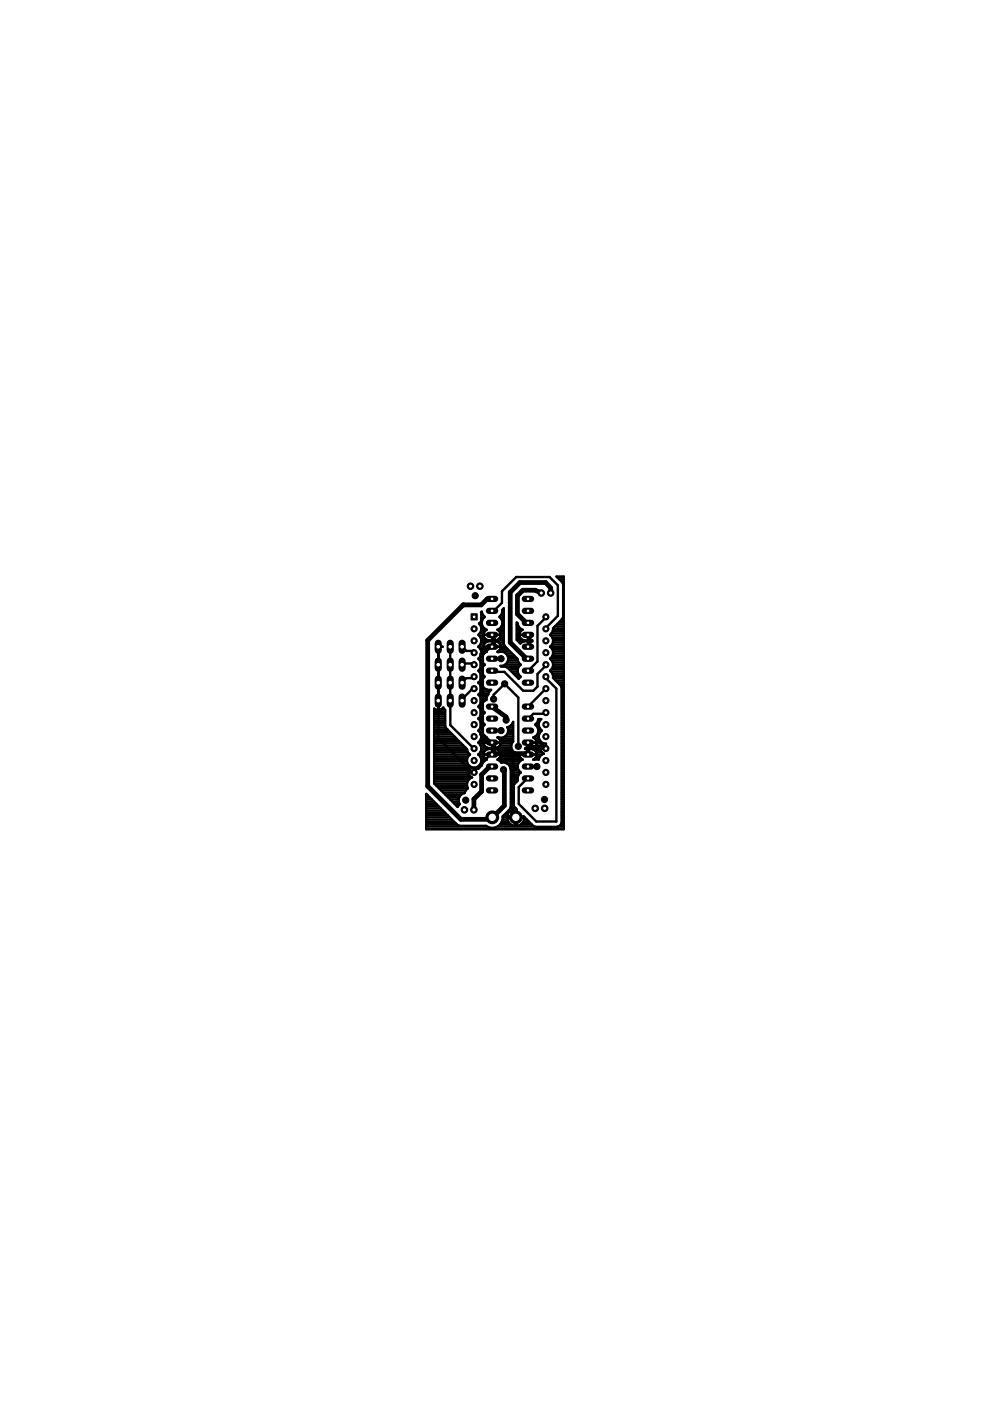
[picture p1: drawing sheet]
<svg xmlns="http://www.w3.org/2000/svg" width="210mm" height="297mm" viewBox="0 0 210 297" stroke-linecap="round" stroke-linejoin="round" font-family="sans-serif">
<g fill="none" stroke="#000" stroke-width=".51">
<path d="M92.9 137.1h1M92.9 137.1v.1M92.9 137.1v13.5M92.9 139v.1M92.9 140h.1M92.9 139.5h.1M92.9 138.6h.1M92.9 138.1h.1M92.9 137.6h.1M93 137.1l-.1 3.8M95.5 137.1v16.6l5 5M98 137.1l.9 .9h1.3l.3 .4"/>
<path d="M101.4 137.1h5.7M101.4 137.1l.6 1M101.6 139.5h.6M101.6 134.7h.9M101.7 134.3h.9M101.7 140h.5M101.7 132.4h.5M101.8 137.6h.8M101.8 136.7h.8M101.9 139h.4M101.9 135.2h.8M101.9 131.9h.3"/>
<path d="M102 133.8h.8M102 132.8h.4M102 130l.2-.3 .2 .7 .4 .4-.4 .4-.2 .5v.7M102 130v1.6l-.4 .6a1.5 1.5 0 0 1-.2 2.4l.4 .4 .2 .6v.6M102 138.1v.6l-.2 .6-.4 .4a1.55 1.55 0 0 1 0 2.5 1.55 1.55 0 0 1 0 2.5M102 136.2l-.2 .5-.4 .4M102 138.6h.6M102 138.1h1M102 136.2h1M102 135.7h1.3M102 133.3h.8M102 131.4h.3"/>
<path d="M102 130.9h.6M102 130.5h.5M102 130h.2M102.2 132.4l.2 .5 .8 .6a1.17 1.17 0 0 0-.7 1.3 1.17 1.17 0 0 0 1.1 1h1.5l.5-.2 .4-.4M102.2 140l.2 .5 .4 .4M102.5 134.6h3.7M102.6 136.7l.3-.5 .7-.2h1.8l.7 .7M102.6 136.7v.9M102.6 137.6l.6 .6a1.54 1.54 0 0 0-1 1.8M104.3 129.5l.3 .1 1.8-1.8v-2.4l3.1-3.1h7l1.8 1.8v6.5l-2.6 2.5v.2M104.3 136l.1 1.1M104.3 136.7h.1"/>
<path d="M104.3 136.2h.1M104.3 135.7h.1M104.3 135.2l.1 .1M104.3 134.7l.1 .1M104.6 134.9l-.3-.3v1.2M105.3 135.7h1.5M105.7 138.1h2.4M105.7 136.2h1.1M105.9 133.8h.9M105.9 133.3h.9M106 135.2h.8M106 130.9h.8"/>
<path d="M106.1 136.7v.9M106.1 137.6l-.6 .6 .1 .1a1.52 1.52 0 0 1 1.6 .2 1.52 1.52 0 0 1 .5 1.5M106.1 137.6h1.5M106.1 136.7h.8M106.1 134.3h.7M106.2 134.7h.6M106.2 130.5h.6M106.3 132.8h.5M106.4 131.4h.4M106.4 130h.4M106.5 132.4l-.2 .5-.8 .6a1.15 1.15 0 0 1 .5 1.7M106.5 132.4h.3"/>
<path d="M106.5 131.9h.3M106.5 129.5h.3M106.8 129h.1M106.8 129v7.5l.2 .5 2.8 2.7v.3M106.8 129l-.3 .3v.5l-.2 .6-.4 .4 .4 .4 .2 .5v.7M107.3 138.6h1.3M107.6 139h1.5M107.7 140a1.5 1.5 0 0 1-1.6 1.2l.2 .2h.9l.4 .1 2.4 2.4 .4-.4-.4-.4-.2-.6v-.6M107.7 140h2.1M107.7 139.5h1.8M109.6 132l.2 .2a1.39 1.39 0 0 0 1 1.3 1.17 1.17 0 0 0-.7 1.3 1.17 1.17 0 0 0 1.1 1l1.7-.1v.3h-1.7l-.5 .1-.4 .3-.7-.7zM109.6 135.2h.7"/>
<path d="M109.6 134.7h.5M109.6 134.3h.6M109.6 133.8h.8M109.6 133.3h.8M109.6 132.8h.4M109.6 132.4h.2M109.6 135.7h1.3M109.8 140l.2 .5 .4 .4-.4 .5-.2 .5M110.1 136.2h.5M110.1 134.6h1.9M112 137.1h.9M112 134.6l.2 .3"/>
<path d="M112 137.1h.1M112 136.2h.1M112 134.6v1.2M112 136v1.1M112 134.6h.1M112 136.7h.1M112 135.7h.1M112 135.2v.1M112 134.7v.1M115.7 130.8l-1.7 1.9v7.5l-2 2M116.6 137.1h2.9M116.6 137.1l.7 1"/>
<path d="M116.8 139.5h2.7M116.8 134.7h2.7M116.9 134.3h2.6M116.9 140h2.6M117.1 137.6h2.4M117.1 136.7h2.4M117.1 139h2.4M117.1 135.2h2.4M117.2 133.8h2.3M117.3 136.2l-.3 .5-.4 .4M117.3 138.1v.6l-.3 .6-.4 .4a1.55 1.55 0 0 1 0 2.5l.7 1v.5l1.6 1.7 .2 .4v28.6l-.2 .4-.7 .5h-4.7l-.4-.2-2-2h-3.6a1.82 1.82 0 0 1 1.7-1.7v3.7a1.82 1.82 0 0 1-1.7-1.6h3.7l-.2 .6-.4 .6M117.3 136.2v-.6l-.3-.6-.4-.4 .4-.4 .3-1 1.9-2 .2-.4v-6.9l-.2-.4-1.2-1.3h1.5v53.6h-29.1v-7.5l6.1 6.2"/>
<path d="M117.3 138.6h2.2M117.3 138.1h2.2M117.3 136.2h2.2M117.3 135.7h2.2M117.3 133.3h2.2M117.6 132.8h1.9M118.1 132.4h1.4M118.1 122.4h1.4M118.6 131.9h.9M118.6 122.9h.9M119 131.4h.5M119.1 123.3h.4"/>
<path d="M119.4 130.9h.1M119.4 123.8h.1M119.4 130.5h.1M119.4 130h.1M119.4 129.5h.1M119.4 129h.1M119.4 128.6h.1M119.4 128.1h.1M119.4 127.6h.1M119.4 127.1h.1M119.4 126.7h.1M119.4 126.2h.1"/>
<path d="M119.4 125.7h.1M119.4 125.2h.1M119.4 124.8h.1M119.4 124.3h.1M92.1 160h7.6M92.1 159.5h7.1M92.1 159h6.9M92.1 158.5h6.6M92.1 158.1h6.2M92.1 157.6h5.7M92.1 157.1h5.2M92.1 156.6h4.7"/>
<path d="M92.1 156.2h4.3M92.1 155.7h3.8M92.1 155.2h3.3M92.1 154.7h2.8M92.1 154.3h2.4M92.1 153.8h2.3M92.1 153.3h2.3M92.1 152.8h2.3M92.1 152.4h2.3M92.1 151.9h2.3M92.1 151.4h2.3M92.1 150.9h2.3"/>
<path d="M92.1 150.5h.3M92.9 140.9v3.8M92.9 144.7l.1 11.8 7.2 7.3M92.9 140.9h.1M92.9 144.7v.1M92.9 143.8h.1M92.9 143.3h.1M92.9 140.5h.1M92.9 147.1v.1M92.9 146.2h.1M92.9 150.5h.1M92.9 150h.1"/>
<path d="M92.9 149.5h.1M92.9 149v.1M92.9 148.1h.1M92.9 147.6h.1M92.9 146.6v.1M92.9 145.7h.1M92.9 145.2h.1M92.9 144.3h.1M92.9 142.8v.1M92.9 142.4h.1M92.9 141.9h.1M92.9 141.4h.1"/>
<path d="M93.5 150.5h.8M95.5 148.5v.1M95.5 140.9h.1M95.5 144.7v.1M98 140.9v-.2h2.2l.3 .2M99 159v-.2l-4.4-4.4-.2-.5v-3.4l-.4-.5a1.27 1.27 0 0 1-1.9 .2v15.9l4.9 5 .5-.6-.3-.5M99 159l.7 1M99.7 160l-.4 .4-.3 .5M100.5 146h-.3l-2.2 2.2v.3M100.5 143.5l-.3 .3h-1.3l-.9 .9M101.4 160h13.5M101.4 152.4a1.55 1.55 0 0 1 0 2.5 1.55 1.55 0 0 1 0 2.5l.4 .4 .2 .6v.6"/>
<path d="M101.4 160l.4 .4 .2 .5M101.4 144.7l.6 1M101.4 152.4h.8M101.4 144.7h.8M101.6 157.6h.9M101.6 154.7h.6M101.6 150h.6M101.6 147.1h1.9M101.6 142.4h.6M101.7 149.5h.5M101.7 141.9h.5M101.7 157.1h.9"/>
<path d="M101.7 155.2h.5M101.7 147.6h1.6M101.8 159.5h.8M101.8 152.8h.4M101.8 151.9h.4M101.8 145.2h.4M101.8 144.3h.4M101.9 158.1h.8M101.9 154.3h.4M101.9 150.5h.4M101.9 146.6h1.8M101.9 142.8h.4"/>
<path d="M102 156.6h.8M102 149h.4M102 141.4h.4M102 155.7h.4M102 148.1h1.1M102 140.5h.4M102 145.7v.6l-.2 .6-.4 .4a1.55 1.55 0 0 1 0 2.5l.4 .4 .2 .6v.6M102 159l-.6 1M102 151.4l-.2 .6-.4 .4M102 159h1M102 158.5h1.3M102 156.2h.8"/>
<path d="M102 153.8h.6M102 153.3h.5M102 151.4h.5M102 150.9h.6M102 148.5h.8M102 146.2h1.1M102 145.7h.5M102 143.8h.5M102 143.3h.6M102 140.9h.8M102.2 155.2l.2 .6 .8 .6a1.17 1.17 0 0 0-.7 1.2 1.17 1.17 0 0 0 1.1 1h1.7l.7-.5M102.2 141.9v.6l.2 .6 .4 .4a1.57 1.57 0 0 0-.5 1.9 1.57 1.57 0 0 0 1.8 .9l-.4 .4-.3 .7-.3 1a1.51 1.51 0 0 0-1 1.2 1.51 1.51 0 0 0 .7 1.5 1.55 1.55 0 0 0 0 2.5l-.4 .4-.2 .6v.6"/>
<path d="M102.5 157.4h3.7M102.6 159.5l.5-.5 .5-.2h1.7l.3 .2 .5 .5M102.6 159.5v.9M102.8 140.9l-.6 1M104.3 160l-.1-.2-3.7 3.8M104.3 157.4l-.2 .3M104.3 160h.1M104.3 157.4v1.2M104.3 158.8v1.2M104.3 157.4l.1 .1M104.3 159.5h.1M104.3 159h.1"/>
<path d="M104.3 158.5l.1 .1M104.3 158.1h.1M104.3 157.6h.1M104.3 149.8l.1 .1M104.6 159.8l-.3 .2M104.6 148.2v-.9l2.4-2.3 2.9 2.9v10.3M105.3 158.5h3.1M105.7 159h2.9M105.9 156.6h2.9M106 158.1h2.4M106.1 159.5v.9M106.1 159.5h2.9"/>
<path d="M106.1 157.1h2.7M106.2 157.6h2.3M107.1 156.2h1.7M107.1 140.9h3.3M107.3 141.4h2.7M107.5 155.7h1.3M107.5 140.5h2.5M107.6 154.3h1.2M107.7 155.2a1.51 1.51 0 0 1-2.1 1.1l-.1 .1a1.18 1.18 0 0 1 .5 1.7M107.7 155.2l-.1-1a1.53 1.53 0 0 0 1.2-1.1v4.1l-.4 .7v.6M107.7 155.2h1.1M107.7 154.7h1.1"/>
<path d="M107.9 141.9h1.9M108.3 153.8h.5M108.4 158.5l.2 .6 .5 .4M108.4 142.4h1.4M108.7 153.3h.1M108.9 142.8h1M109.1 159.5l.5 .2h.5l.1 .7M109.4 143.3h.8M109.9 143.8h.2M111.8 159.8l.2 .2M112 158.3l.2 .2M112 157.4v1.2"/>
<path d="M112 158.8v1.2M112 157.4v.1M112 157.4h1.8M112 159.5h.1M112 159h.1M112 158.5v.1M112 158.1h.1M112 157.6h.1M113 158.5h1.6M113.3 159h1.3M113.5 156.6h.8M113.5 156.2h.7"/>
<path d="M113.6 158.1h1.2M113.6 158.1l-.7 .5h-1.5l-.1 .2h1.4a1.18 1.18 0 0 1 1.1 1 1.18 1.18 0 0 1-.7 1.3l1.1-.2M113.6 153.8h.6M113.7 159.5h1.2M113.7 157.1h.9M113.7 157.6h1.5M113.8 153.3h.4M113.9 155.7h.4M114 154.3h.4M114 152.8h.4M114.1 155.2h.5M114.1 155.2l-.2 .6-.8 .6a1.17 1.17 0 0 1 .5 1.7"/>
<path d="M114.1 155.2v-.6l-.2-.6-.4-.4 .4-.4 .2-.7h.7a1.52 1.52 0 0 0 .1 2.4 1.53 1.53 0 0 0-.7 1.5 1.53 1.53 0 0 0 1.1 1.2 1.15 1.15 0 0 0-.7 1.1 1.15 1.15 0 0 0 .7 1.1l-.8 .6-.3 .5M114.1 154.7h.6M114.6 158.7h1.1M115.7 140.9v.2l-1.7 1.8v2.7l-.9 .9h-2.2l-4-4h-2.3l-.3-.3M115.7 143.5v.3l2.3 2.2v28.2h-4.3l-3.7-3.8v-3.5l2-1.9M115.7 151.1v.2h-2.6l-1.1 1.1M115.7 157.7v1M115.7 158.7h.1M115.7 157.7h.1M115.7 158.5l.1 .1M115.7 158.1h.1M115.7 146l-3.7 3.8"/>
<path d="M116.8 142.4h2.7M116.9 141.9h2.6M117.1 142.8h2.4M117.2 141.4h2.3M117.2 140.5h2.3M117.3 143.3h2.2M117.3 140.9h2.2M117.3 143.8h2.2M117.8 144.3h1.7M118.3 144.7h1.2M118.7 145.2h.8M119 145.7h.5"/>
<path d="M119.1 160h.4M119.1 159.5h.4M119.1 159h.4M119.1 158.5h.4M119.1 158.1h.4M119.1 157.6h.4M119.1 157.1h.4M119.1 156.6h.4M119.1 156.2h.4M119.1 155.7h.4M119.1 155.2h.4M119.1 154.7h.4"/>
<path d="M119.1 154.3h.4M119.1 153.8h.4M119.1 153.3h.4M119.1 152.8h.4M119.1 152.4h.4M119.1 151.9h.4M119.1 151.4h.4M119.1 150.9h.4M119.1 150.5h.4M119.1 150h.4M119.1 149.5h.4M119.1 149h.4"/>
<path d="M119.1 148.5h.4M119.1 148.1h.4M119.1 147.6h.4M119.1 147.1h.4M119.1 146.6h.4M119.1 146.2h.4M90.4 175.7h29.1M90.4 175.2h12.8M90.4 174.7h6.4M90.4 174.2h5.9M90.4 173.8h5.4M90.4 173.3h5"/>
<path d="M90.4 172.8h4.5M90.4 172.3h4M90.4 171.9h3.5M90.4 171.4h3.1M90.4 170.9h2.6M90.4 170.4h2.1M90.4 170h1.6M90.4 169.5h1.1M90.4 169h.7M90.4 168.5h.2M92.1 165.7h7M92.1 165.2h7.4"/>
<path d="M92.1 164.7h7.8M92.1 164.3h7.4M92.1 163.3h7.4M92.1 162.8h7.8M92.1 162.3h7.4M92.1 161.9h7M92.1 161.4h6.9M92.1 160.9h6.9M92.1 160.4h7.1M92.1 166.2h6.9M92.6 166.6h6.4M93 167.1h6.2"/>
<path d="M93.5 167.6h5.2M94 168.1h4.5M94.5 168.5h3.2M95 169h2.4M95.4 169.5h1.8M95.9 170h1.3M96.4 170.4h1M96.5 174.5h.1M96.9 170.9h.2M99 160.9a1.53 1.53 0 0 0 1.1 1.8M99 166.6l.2 .5M99.2 167.1l-.5 .5-.2 .5a1.53 1.53 0 0 0-1.3 1.9"/>
<path d="M99.4 163.3a1.15 1.15 0 0 0 .7 1.5M100.1 162.7h.1M100.1 162.7l-.7 .6M100.1 164.8h.1M100.1 164.8a1.53 1.53 0 0 0-1.1 1.8M100.5 163.8h-8.4M100.5 163.8h.1M100.5 163.3h.1M100.5 162.8v.1M100.5 162.8v1M101 162.7h.1M101.2 162.8h.4"/>
<path d="M101.6 162.3h.5M101.8 160.4h.8M101.9 161.9h.4M102 160.9a1.53 1.53 0 0 1-1 1.8M102 161.4h.6M102 160.9h1M102.4 161.6l-.2 .7-.8 .7-.4-.3M102.6 160.4l.6 .7-.4 .1M104.6 173.1l-.2 .2M105.6 175.2h7.6M105.7 160.9h4.9M106 161.4h4.2"/>
<path d="M106.1 160.4l-.6 .7 .8 .5a1.65 1.65 0 0 1 2 1.5v8l-.2 .5-1.5 1.5v.6M106.1 174.7h2.1M106.1 160.4h4.1M106.4 174.2h1.4M106.6 173.7a2.21 2.21 0 0 1-3.6 1.4h-5.6l-.9-.6M106.6 173.8h1M106.6 173.3h2.6M106.9 172.8h.7M107.3 172.3h.5M107.5 161.9h2.4M107.8 171.9h.4M108 162.3h1.8"/>
<path d="M108.2 171.4h1.1M108.2 162.8h1.6M108.3 163.8h2.1M108.3 170.9h.7M108.3 170.4h.6M108.3 170h.6M108.3 169.5h.6M108.3 169h.6M108.3 168.5h.6M108.3 168.1h.6M108.3 167.6h.6M108.3 167.1h.6"/>
<path d="M108.3 166.6h.6M108.3 166.2h.8M108.3 165.7h1.3M108.3 165.2h1.5M108.3 164.7h1.5M108.3 164.3h1.7M108.3 163.3h1.7M108.7 172.8l.7 .5M108.9 166.7v4l.7 .9v3.5l1-.4M109.2 174.7h.4M109.2 174.2h.4M109.2 173.8h.4"/>
<path d="M109.2 172.8h.4M109.2 172.3h.4M109.2 171.9h.4M109.6 173.3h1.7M109.8 164.7v.8l-.8 .7-.1 .5M109.8 162.8l.2 .6 .4 .4M110.2 160.4l.6 .7a1.46 1.46 0 0 0-1 1.7M110.4 163.8l-.4 .4-.2 .5M110.6 174.7h2.1M111 174.2h1.2M111.2 173.8h.5M113.3 160.9h.9"/>
<path d="M113.7 160.4h.7M118.4 175.2h1.1M119 174.7h.5M119.1 163.8h.4M119.1 174.2h.4M119.1 173.8h.4M119.1 173.3h.4M119.1 172.8h.4M119.1 172.3h.4M119.1 171.9h.4M119.1 171.4h.4M119.1 170.9h.4"/>
<path d="M119.1 170.4h.4M119.1 170h.4M119.1 169.5h.4M119.1 169h.4M119.1 168.5h.4M119.1 168.1h.4M119.1 167.6h.4M119.1 167.1h.4M119.1 166.6h.4M119.1 166.2h.4M119.1 165.7h.4M119.1 165.2h.4"/>
<path d="M119.1 164.7h.4M119.1 164.3h.4M119.1 163.3h.4M119.1 162.8h.4M119.1 162.3h.4M119.1 161.9h.4M119.1 161.4h.4M119.1 160.9h.4M119.1 160.4h.4"/>
</g>
<g fill="none" stroke="#000" stroke-width="1">
<path d="M103.7 137.1l-1.6 1.6v17l2 2M104.3 127h-1l-1.3 1.2h-3.8l-7.5 7.6v30.9l7 7h6.2l.5-.4M104.6 134.9v2.2M112.2 134.9v2.2M114.8 125.7l-1.3-.6h-2.6l-1.2 1.2v3.9l1.9 1.9h.4M116.8 125.7v-1l-1.1-1.2h-5.5l-2 2.1v10.6l3.4 3.5h.4M104.3 157.4l.3 .2v2.2h7.2M104.4 149.9l2.9 2.1v.7M108.7 159.8v13M112 157.4v.9M115.7 158.5h-3.5l-.2 .2v1.3M104.3 162.5h-.5l-1.7 1.8v3.5l-1.6 1.6v2.3"/>
<path d="M106.7 163.2l.2 .2v7.4l-2.3 2.3"/>
</g>
<path d="M99.9 130.1h1.3v1.3h-1.3z" fill="#000" stroke="#000" stroke-width=".21"/>
<circle cx="100.5" cy="130.8" r=".4" fill="#fff" stroke="#000" stroke-width=".21"/>
<circle cx="100.5" cy="133.3" r=".66" fill="#000" stroke="#000" stroke-width=".21"/>
<circle cx="100.5" cy="133.3" r=".4" fill="#fff" stroke="#000" stroke-width=".21"/>
<circle cx="100.5" cy="135.9" r=".66" fill="#000" stroke="#000" stroke-width=".21"/>
<circle cx="100.5" cy="135.9" r=".4" fill="#fff" stroke="#000" stroke-width=".21"/>
<circle cx="100.5" cy="138.4" r=".66" fill="#000" stroke="#000" stroke-width=".21"/>
<circle cx="100.5" cy="138.4" r=".4" fill="#fff" stroke="#000" stroke-width=".21"/>
<circle cx="100.5" cy="140.9" r=".66" fill="#000" stroke="#000" stroke-width=".21"/>
<circle cx="100.5" cy="140.9" r=".4" fill="#fff" stroke="#000" stroke-width=".21"/>
<circle cx="100.5" cy="143.5" r=".66" fill="#000" stroke="#000" stroke-width=".21"/>
<circle cx="100.5" cy="143.5" r=".4" fill="#fff" stroke="#000" stroke-width=".21"/>
<circle cx="100.5" cy="146" r=".66" fill="#000" stroke="#000" stroke-width=".21"/>
<circle cx="100.5" cy="146" r=".4" fill="#fff" stroke="#000" stroke-width=".21"/>
<circle cx="100.5" cy="148.5" r=".66" fill="#000" stroke="#000" stroke-width=".21"/>
<circle cx="100.5" cy="148.5" r=".4" fill="#fff" stroke="#000" stroke-width=".21"/>
<circle cx="100.5" cy="151.1" r=".66" fill="#000" stroke="#000" stroke-width=".21"/>
<circle cx="100.5" cy="151.1" r=".4" fill="#fff" stroke="#000" stroke-width=".21"/>
<circle cx="100.5" cy="153.6" r=".66" fill="#000" stroke="#000" stroke-width=".21"/>
<circle cx="100.5" cy="153.6" r=".4" fill="#fff" stroke="#000" stroke-width=".21"/>
<circle cx="100.5" cy="156.2" r=".66" fill="#000" stroke="#000" stroke-width=".21"/>
<circle cx="100.5" cy="156.2" r=".4" fill="#fff" stroke="#000" stroke-width=".21"/>
<circle cx="100.5" cy="158.7" r=".66" fill="#000" stroke="#000" stroke-width=".21"/>
<circle cx="100.5" cy="158.7" r=".4" fill="#fff" stroke="#000" stroke-width=".21"/>
<circle cx="100.5" cy="161.2" r=".66" fill="#000" stroke="#000" stroke-width=".21"/>
<circle cx="100.5" cy="161.2" r=".4" fill="#fff" stroke="#000" stroke-width=".21"/>
<circle cx="100.5" cy="163.8" r=".66" fill="#000" stroke="#000" stroke-width=".21"/>
<circle cx="100.5" cy="163.8" r=".4" fill="#fff" stroke="#000" stroke-width=".21"/>
<circle cx="100.5" cy="166.3" r=".66" fill="#000" stroke="#000" stroke-width=".21"/>
<circle cx="100.5" cy="166.3" r=".4" fill="#fff" stroke="#000" stroke-width=".21"/>
<circle cx="115.7" cy="166.3" r=".66" fill="#000" stroke="#000" stroke-width=".21"/>
<circle cx="115.7" cy="166.3" r=".4" fill="#fff" stroke="#000" stroke-width=".21"/>
<circle cx="115.7" cy="163.8" r=".66" fill="#000" stroke="#000" stroke-width=".21"/>
<circle cx="115.7" cy="163.8" r=".4" fill="#fff" stroke="#000" stroke-width=".21"/>
<circle cx="115.7" cy="161.2" r=".66" fill="#000" stroke="#000" stroke-width=".21"/>
<circle cx="115.7" cy="161.2" r=".4" fill="#fff" stroke="#000" stroke-width=".21"/>
<circle cx="115.7" cy="158.7" r=".66" fill="#000" stroke="#000" stroke-width=".21"/>
<circle cx="115.7" cy="158.7" r=".4" fill="#fff" stroke="#000" stroke-width=".21"/>
<circle cx="115.7" cy="156.2" r=".66" fill="#000" stroke="#000" stroke-width=".21"/>
<circle cx="115.7" cy="156.2" r=".4" fill="#fff" stroke="#000" stroke-width=".21"/>
<circle cx="115.7" cy="153.6" r=".66" fill="#000" stroke="#000" stroke-width=".21"/>
<circle cx="115.7" cy="153.6" r=".4" fill="#fff" stroke="#000" stroke-width=".21"/>
<circle cx="115.7" cy="151.1" r=".66" fill="#000" stroke="#000" stroke-width=".21"/>
<circle cx="115.7" cy="151.1" r=".4" fill="#fff" stroke="#000" stroke-width=".21"/>
<circle cx="115.7" cy="148.5" r=".66" fill="#000" stroke="#000" stroke-width=".21"/>
<circle cx="115.7" cy="148.5" r=".4" fill="#fff" stroke="#000" stroke-width=".21"/>
<circle cx="115.7" cy="146" r=".66" fill="#000" stroke="#000" stroke-width=".21"/>
<circle cx="115.7" cy="146" r=".4" fill="#fff" stroke="#000" stroke-width=".21"/>
<circle cx="115.7" cy="143.5" r=".66" fill="#000" stroke="#000" stroke-width=".21"/>
<circle cx="115.7" cy="143.5" r=".4" fill="#fff" stroke="#000" stroke-width=".21"/>
<circle cx="115.7" cy="140.9" r=".66" fill="#000" stroke="#000" stroke-width=".21"/>
<circle cx="115.7" cy="140.9" r=".4" fill="#fff" stroke="#000" stroke-width=".21"/>
<circle cx="115.7" cy="138.4" r=".66" fill="#000" stroke="#000" stroke-width=".21"/>
<circle cx="115.7" cy="138.4" r=".4" fill="#fff" stroke="#000" stroke-width=".21"/>
<circle cx="115.7" cy="135.9" r=".66" fill="#000" stroke="#000" stroke-width=".21"/>
<circle cx="115.7" cy="135.9" r=".4" fill="#fff" stroke="#000" stroke-width=".21"/>
<circle cx="115.7" cy="133.3" r=".66" fill="#000" stroke="#000" stroke-width=".21"/>
<circle cx="115.7" cy="133.3" r=".4" fill="#fff" stroke="#000" stroke-width=".21"/>
<circle cx="115.7" cy="130.8" r=".66" fill="#000" stroke="#000" stroke-width=".21"/>
<circle cx="115.7" cy="130.8" r=".4" fill="#fff" stroke="#000" stroke-width=".21"/>
<circle cx="109.4" cy="173.3" r="1.35" fill="#000" stroke="#000" stroke-width=".21"/>
<circle cx="109.4" cy="173.3" r=".89" fill="#fff" stroke="#000" stroke-width=".21"/>
<circle cx="104.4" cy="173.3" r="1.35" fill="#000" stroke="#000" stroke-width=".21"/>
<circle cx="104.4" cy="173.3" r=".89" fill="#fff" stroke="#000" stroke-width=".21"/>
<path d="M103.7 167.6h1.3" fill="none" stroke="#000" stroke-width="1.3"/>
<circle cx="104.3" cy="167.6" r=".4" fill="#fff" stroke="#000" stroke-width=".21"/>
<path d="M103.7 165h1.3" fill="none" stroke="#000" stroke-width="1.3"/>
<circle cx="104.3" cy="165" r=".4" fill="#fff" stroke="#000" stroke-width=".21"/>
<path d="M103.7 152.4h1.3" fill="none" stroke="#000" stroke-width="1.3"/>
<circle cx="104.3" cy="152.4" r=".4" fill="#fff" stroke="#000" stroke-width=".21"/>
<path d="M103.7 149.8h1.3" fill="none" stroke="#000" stroke-width="1.3"/>
<circle cx="104.3" cy="149.8" r=".4" fill="#fff" stroke="#000" stroke-width=".21"/>
<path d="M103.7 162.5h1.3" fill="none" stroke="#000" stroke-width="1.3"/>
<circle cx="104.3" cy="162.5" r=".4" fill="#fff" stroke="#000" stroke-width=".21"/>
<path d="M103.7 160h1.3" fill="none" stroke="#000" stroke-width="1.3"/>
<circle cx="104.3" cy="160" r=".4" fill="#fff" stroke="#000" stroke-width=".21"/>
<path d="M103.7 154.9h1.3" fill="none" stroke="#000" stroke-width="1.3"/>
<circle cx="104.3" cy="154.9" r=".4" fill="#fff" stroke="#000" stroke-width=".21"/>
<path d="M103.7 157.4h1.3" fill="none" stroke="#000" stroke-width="1.3"/>
<circle cx="104.3" cy="157.4" r=".4" fill="#fff" stroke="#000" stroke-width=".21"/>
<path d="M111.3 149.8h1.3" fill="none" stroke="#000" stroke-width="1.3"/>
<circle cx="112" cy="149.8" r=".4" fill="#fff" stroke="#000" stroke-width=".21"/>
<path d="M111.3 152.4h1.3" fill="none" stroke="#000" stroke-width="1.3"/>
<circle cx="112" cy="152.4" r=".4" fill="#fff" stroke="#000" stroke-width=".21"/>
<path d="M111.3 154.9h1.3" fill="none" stroke="#000" stroke-width="1.3"/>
<circle cx="112" cy="154.9" r=".4" fill="#fff" stroke="#000" stroke-width=".21"/>
<path d="M111.3 157.4h1.3" fill="none" stroke="#000" stroke-width="1.3"/>
<circle cx="112" cy="157.4" r=".4" fill="#fff" stroke="#000" stroke-width=".21"/>
<path d="M111.3 160h1.3" fill="none" stroke="#000" stroke-width="1.3"/>
<circle cx="112" cy="160" r=".4" fill="#fff" stroke="#000" stroke-width=".21"/>
<path d="M111.3 162.5h1.3" fill="none" stroke="#000" stroke-width="1.3"/>
<circle cx="112" cy="162.5" r=".4" fill="#fff" stroke="#000" stroke-width=".21"/>
<path d="M111.3 165h1.3" fill="none" stroke="#000" stroke-width="1.3"/>
<circle cx="112" cy="165" r=".4" fill="#fff" stroke="#000" stroke-width=".21"/>
<path d="M111.3 167.6h1.3" fill="none" stroke="#000" stroke-width="1.3"/>
<circle cx="112" cy="167.6" r=".4" fill="#fff" stroke="#000" stroke-width=".21"/>
<path d="M103.7 144.7h1.3" fill="none" stroke="#000" stroke-width="1.3"/>
<circle cx="104.3" cy="144.7" r=".4" fill="#fff" stroke="#000" stroke-width=".21"/>
<path d="M103.7 142.2h1.3" fill="none" stroke="#000" stroke-width="1.3"/>
<circle cx="104.3" cy="142.2" r=".4" fill="#fff" stroke="#000" stroke-width=".21"/>
<path d="M103.7 129.5h1.3" fill="none" stroke="#000" stroke-width="1.3"/>
<circle cx="104.3" cy="129.5" r=".4" fill="#fff" stroke="#000" stroke-width=".21"/>
<path d="M103.7 127h1.3" fill="none" stroke="#000" stroke-width="1.3"/>
<circle cx="104.3" cy="127" r=".4" fill="#fff" stroke="#000" stroke-width=".21"/>
<path d="M103.7 139.7h1.3" fill="none" stroke="#000" stroke-width="1.3"/>
<circle cx="104.3" cy="139.7" r=".4" fill="#fff" stroke="#000" stroke-width=".21"/>
<path d="M103.7 137.1h1.3" fill="none" stroke="#000" stroke-width="1.3"/>
<circle cx="104.3" cy="137.1" r=".4" fill="#fff" stroke="#000" stroke-width=".21"/>
<path d="M103.7 132.1h1.3" fill="none" stroke="#000" stroke-width="1.3"/>
<circle cx="104.3" cy="132.1" r=".4" fill="#fff" stroke="#000" stroke-width=".21"/>
<path d="M103.7 134.6h1.3" fill="none" stroke="#000" stroke-width="1.3"/>
<circle cx="104.3" cy="134.6" r=".4" fill="#fff" stroke="#000" stroke-width=".21"/>
<path d="M111.3 127h1.3" fill="none" stroke="#000" stroke-width="1.3"/>
<circle cx="112" cy="127" r=".4" fill="#fff" stroke="#000" stroke-width=".21"/>
<path d="M111.3 129.5h1.3" fill="none" stroke="#000" stroke-width="1.3"/>
<circle cx="112" cy="129.5" r=".4" fill="#fff" stroke="#000" stroke-width=".21"/>
<path d="M111.3 132.1h1.3" fill="none" stroke="#000" stroke-width="1.3"/>
<circle cx="112" cy="132.1" r=".4" fill="#fff" stroke="#000" stroke-width=".21"/>
<path d="M111.3 134.6h1.3" fill="none" stroke="#000" stroke-width="1.3"/>
<circle cx="112" cy="134.6" r=".4" fill="#fff" stroke="#000" stroke-width=".21"/>
<path d="M111.3 137.1h1.3" fill="none" stroke="#000" stroke-width="1.3"/>
<circle cx="112" cy="137.1" r=".4" fill="#fff" stroke="#000" stroke-width=".21"/>
<path d="M111.3 139.7h1.3" fill="none" stroke="#000" stroke-width="1.3"/>
<circle cx="112" cy="139.7" r=".4" fill="#fff" stroke="#000" stroke-width=".21"/>
<path d="M111.3 142.2h1.3" fill="none" stroke="#000" stroke-width="1.3"/>
<circle cx="112" cy="142.2" r=".4" fill="#fff" stroke="#000" stroke-width=".21"/>
<path d="M111.3 144.7h1.3" fill="none" stroke="#000" stroke-width="1.3"/>
<circle cx="112" cy="144.7" r=".4" fill="#fff" stroke="#000" stroke-width=".21"/>
<path d="M98 147.8v1.5" fill="none" stroke="#000" stroke-width="1.5"/>
<circle cx="98" cy="148.5" r=".51" fill="#fff" stroke="#000" stroke-width=".21"/>
<path d="M95.5 147.8v1.5" fill="none" stroke="#000" stroke-width="1.5"/>
<circle cx="95.5" cy="148.5" r=".51" fill="#fff" stroke="#000" stroke-width=".21"/>
<path d="M92.9 147.8v1.5" fill="none" stroke="#000" stroke-width="1.5"/>
<circle cx="92.9" cy="148.5" r=".51" fill="#fff" stroke="#000" stroke-width=".21"/>
<path d="M98 144v1.5" fill="none" stroke="#000" stroke-width="1.5"/>
<circle cx="98" cy="144.7" r=".51" fill="#fff" stroke="#000" stroke-width=".21"/>
<path d="M95.5 144v1.5" fill="none" stroke="#000" stroke-width="1.5"/>
<circle cx="95.5" cy="144.7" r=".51" fill="#fff" stroke="#000" stroke-width=".21"/>
<path d="M92.9 144v1.5" fill="none" stroke="#000" stroke-width="1.5"/>
<circle cx="92.9" cy="144.7" r=".51" fill="#fff" stroke="#000" stroke-width=".21"/>
<path d="M98 140.2v1.5" fill="none" stroke="#000" stroke-width="1.5"/>
<circle cx="98" cy="140.9" r=".51" fill="#fff" stroke="#000" stroke-width=".21"/>
<path d="M95.5 140.2v1.5" fill="none" stroke="#000" stroke-width="1.5"/>
<circle cx="95.5" cy="140.9" r=".51" fill="#fff" stroke="#000" stroke-width=".21"/>
<path d="M92.9 140.2v1.5" fill="none" stroke="#000" stroke-width="1.5"/>
<circle cx="92.9" cy="140.9" r=".51" fill="#fff" stroke="#000" stroke-width=".21"/>
<path d="M98 136.4v1.5" fill="none" stroke="#000" stroke-width="1.5"/>
<circle cx="98" cy="137.1" r=".51" fill="#fff" stroke="#000" stroke-width=".21"/>
<path d="M95.5 136.4v1.5" fill="none" stroke="#000" stroke-width="1.5"/>
<circle cx="95.5" cy="137.1" r=".51" fill="#fff" stroke="#000" stroke-width=".21"/>
<path d="M92.9 136.4v1.5" fill="none" stroke="#000" stroke-width="1.5"/>
<circle cx="92.9" cy="137.1" r=".51" fill="#fff" stroke="#000" stroke-width=".21"/>
<circle cx="100.5" cy="171.7" r=".7" fill="#000" stroke="#000" stroke-width=".21"/>
<circle cx="100.5" cy="171.7" r=".44" fill="#fff" stroke="#000" stroke-width=".21"/>
<circle cx="98.5" cy="171.7" r=".7" fill="#000" stroke="#000" stroke-width=".21"/>
<circle cx="98.5" cy="171.7" r=".44" fill="#fff" stroke="#000" stroke-width=".21"/>
<circle cx="115.5" cy="171.4" r=".7" fill="#000" stroke="#000" stroke-width=".21"/>
<circle cx="115.5" cy="171.4" r=".44" fill="#fff" stroke="#000" stroke-width=".21"/>
<circle cx="113.5" cy="171.4" r=".7" fill="#000" stroke="#000" stroke-width=".21"/>
<circle cx="113.5" cy="171.4" r=".44" fill="#fff" stroke="#000" stroke-width=".21"/>
<circle cx="99.8" cy="124.3" r=".7" fill="#000" stroke="#000" stroke-width=".21"/>
<circle cx="99.8" cy="124.3" r=".44" fill="#fff" stroke="#000" stroke-width=".21"/>
<circle cx="101.7" cy="124.3" r=".7" fill="#000" stroke="#000" stroke-width=".21"/>
<circle cx="101.7" cy="124.3" r=".44" fill="#fff" stroke="#000" stroke-width=".21"/>
<circle cx="116.8" cy="125.7" r=".7" fill="#000" stroke="#000" stroke-width=".21"/>
<circle cx="116.8" cy="125.7" r=".44" fill="#fff" stroke="#000" stroke-width=".21"/>
<circle cx="114.8" cy="125.7" r=".7" fill="#000" stroke="#000" stroke-width=".21"/>
<circle cx="114.8" cy="125.7" r=".44" fill="#fff" stroke="#000" stroke-width=".21"/>
<circle cx="109.9" cy="158.2" r=".66" fill="#000" stroke="#000" stroke-width=".21"/>
<circle cx="109.9" cy="158.2" r=".17" fill="#fff" stroke="#000" stroke-width=".21"/>
<circle cx="107" cy="145" r=".66" fill="#000" stroke="#000" stroke-width=".21"/>
<circle cx="107" cy="145" r=".17" fill="#fff" stroke="#000" stroke-width=".21"/>
<circle cx="104.6" cy="148.2" r=".66" fill="#000" stroke="#000" stroke-width=".21"/>
<circle cx="104.6" cy="148.2" r=".17" fill="#fff" stroke="#000" stroke-width=".21"/>
<circle cx="106.2" cy="154.9" r=".66" fill="#000" stroke="#000" stroke-width=".21"/>
<circle cx="106.2" cy="154.9" r=".11" fill="#fff" stroke="#000" stroke-width=".21"/>
<circle cx="106.2" cy="139.7" r=".66" fill="#000" stroke="#000" stroke-width=".21"/>
<circle cx="106.2" cy="139.7" r=".11" fill="#fff" stroke="#000" stroke-width=".21"/>
<circle cx="113.8" cy="162.5" r=".66" fill="#000" stroke="#000" stroke-width=".21"/>
<circle cx="113.8" cy="162.5" r=".11" fill="#fff" stroke="#000" stroke-width=".21"/>
<circle cx="107.3" cy="152.7" r=".66" fill="#000" stroke="#000" stroke-width=".21"/>
<circle cx="107.3" cy="152.7" r=".17" fill="#fff" stroke="#000" stroke-width=".21"/>
<circle cx="106.7" cy="163.2" r=".66" fill="#000" stroke="#000" stroke-width=".21"/>
<circle cx="106.7" cy="163.2" r=".17" fill="#fff" stroke="#000" stroke-width=".21"/>
<circle cx="98.7" cy="169.7" r=".66" fill="#000" stroke="#000" stroke-width=".21"/>
<circle cx="98.7" cy="169.7" r=".11" fill="#fff" stroke="#000" stroke-width=".21"/>
<circle cx="115.4" cy="169.5" r=".66" fill="#000" stroke="#000" stroke-width=".21"/>
<circle cx="115.4" cy="169.5" r=".11" fill="#fff" stroke="#000" stroke-width=".21"/>
<circle cx="100.8" cy="126.3" r=".66" fill="#000" stroke="#000" stroke-width=".21"/>
<circle cx="100.8" cy="126.3" r=".17" fill="#fff" stroke="#000" stroke-width=".21"/>
</svg>
